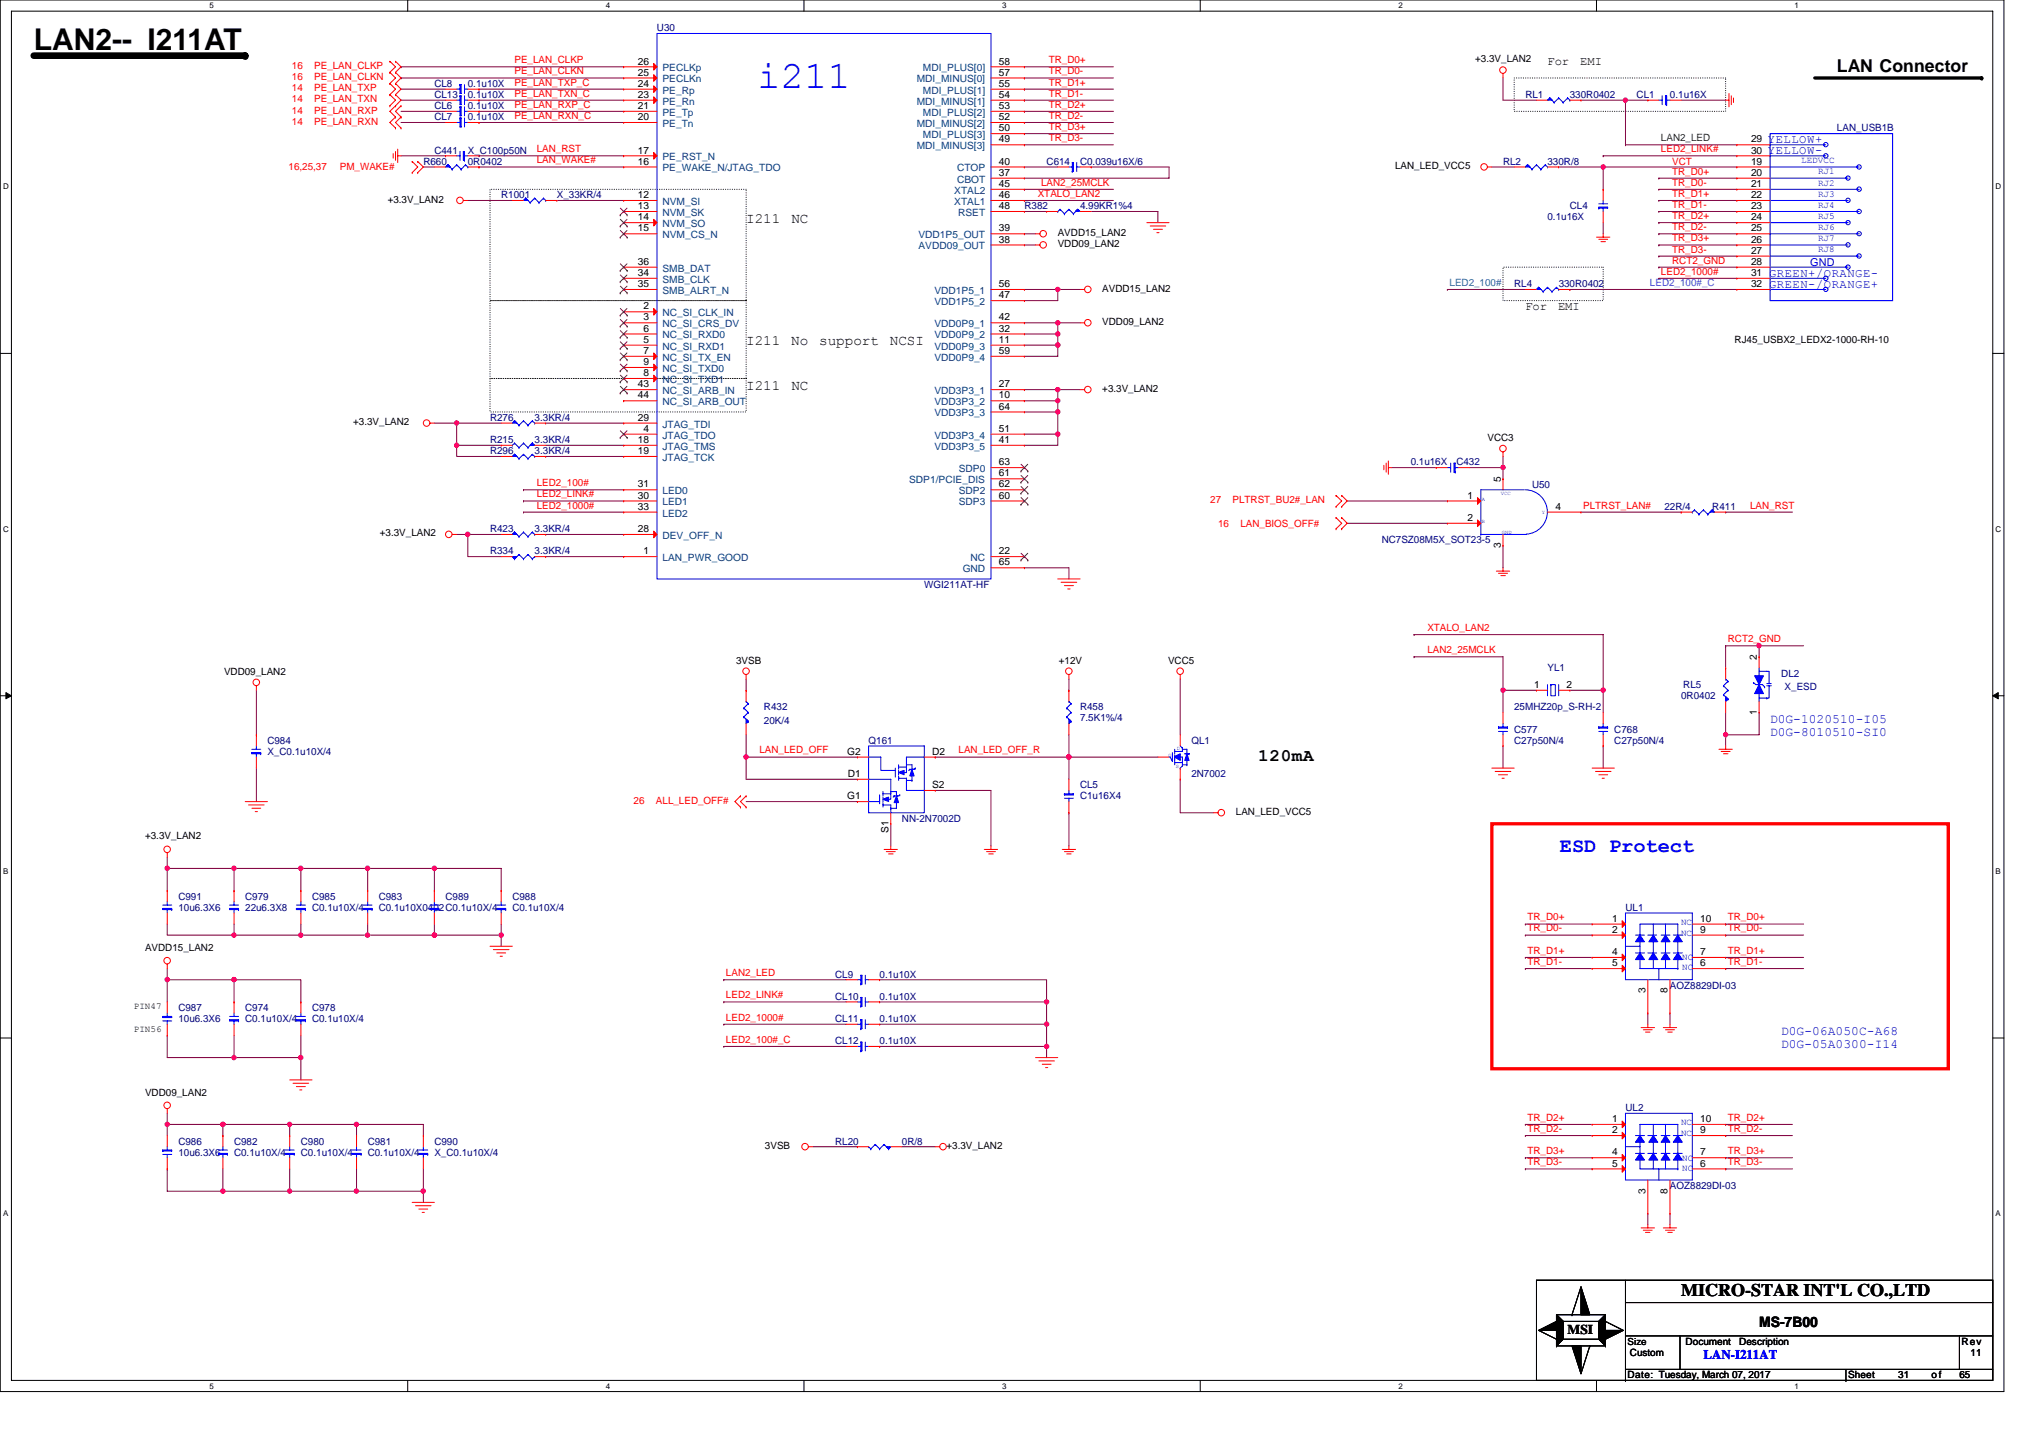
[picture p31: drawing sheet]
<svg xmlns="http://www.w3.org/2000/svg" width="297mm" height="210mm" viewBox="0 0 297 210" stroke-linecap="round" stroke-linejoin="round" font-family="sans-serif">
<defs><g id="words">
<text font-size="5.7" fill="#00f" x="110.6" y="12.8">i211</text>
<text font-size="4.4" x="4.9" y="7.3">LAN2-- I211AT</text>
<text font-size="3" fill="#00f" x="227.8" y="124.4">ESD Protect</text>
<g font-size="2.6">
<text x="268.3" y="10.5">LAN Connector</text>
<text x="183.7" y="111.1">120mA</text>
<text x="245.5" y="189.3">MICRO-STAR INT'L CO.,LTD</text>
</g>
<g font-size="2.1">
<text x="109" y="32.6">I211</text>
<text x="115.6" y="32.6">NC</text>
<text x="109" y="50.4">I211</text>
<text x="115.5" y="50.4">No</text>
<text x="119.6" y="50.4">support</text>
<text x="130" y="50.4">NCSI</text>
<text x="109" y="56.9">I211</text>
<text x="115.6" y="56.9">NC</text>
<text x="256.9" y="193.8">MS-7B00</text>
</g>
<text font-size="2" x="228.9" y="194.8">MSI</text>
<g font-size="1.9" fill="#00f">
<text x="258.5" y="105.6">D0G-1020510-I05</text>
<text x="258.5" y="107.4">D0G-8010510-SI0</text>
<text x="260.1" y="151.1">D0G-06A050C-A68</text>
<text x="260.1" y="153">D0G-05A0300-I14</text>
<text x="248.8" y="198.5">LAN-I211AT</text>
</g>
<g font-size="1.8">
<text x="226" y="9.5">For</text>
<text x="230.8" y="9.5">EMI</text>
<text x="222.8" y="45.3">For</text>
<text x="227.5" y="45.3">EMI</text>
</g>
<g font-size="1.8" fill="#00f">
<text x="258.2" y="20.9">YELLOW+</text>
<text x="258.2" y="22.5">YELLOW-</text>
<text x="258.4" y="40.4">GREEN+/ORANGE-</text>
<text x="258.4" y="42">GREEN-/ORANGE+</text>
</g>
<text font-size="1.6" fill="#00f" x="264.4" y="38.8">GND</text>
<g font-size="1.5" fill="#000080">
<text x="95.9" y="4.6">U30</text>
<text x="63.4" y="15.9">CL6</text>
<text x="63.4" y="17.6">CL7</text>
<text x="63.4" y="12.7">CL8</text>
<text x="63.4" y="14.3">CL13</text>
<text x="68.3" y="15.9">0.1u10X</text>
<text x="68.3" y="17.6">0.1u10X</text>
<text x="68.3" y="12.7">0.1u10X</text>
<text x="68.3" y="14.3">0.1u10X</text>
<text x="222.8" y="14.3">RL1</text>
<text x="229.3" y="14.3">330R0402</text>
<text x="239" y="14.3">CL1</text>
<text x="243.9" y="14.3">0.1u16X</text>
<text x="63.4" y="22.5">C441</text>
<text x="68.3" y="22.5">X_C100p50N</text>
<text x="268.3" y="19.2">LAN_USB1B</text>
<text x="61.8" y="24.1">R660</text>
<text x="68.3" y="24.1">0R0402</text>
<text x="73.2" y="29">R1001</text>
<text x="81.3" y="29">X_33KR/4</text>
<text x="152.8" y="24.1">C614</text>
<text x="157.7" y="24.1">C0.039u16X/6</text>
<text x="219.5" y="24.1">RL2</text>
<text x="226" y="24.1">330R/8</text>
<text x="149.6" y="30.6">R382</text>
<text x="157.7" y="30.6">4.99KR1%4</text>
<text x="226" y="32.2">0.1u16X</text>
<text x="229.3" y="30.6">CL4</text>
<text x="221.1" y="42">RL4</text>
<text x="227.6" y="42">330R0402</text>
<text x="71.6" y="64.7">R215</text>
<text x="71.6" y="61.5">R276</text>
<text x="78.1" y="64.7">3.3KR/4</text>
<text x="78.1" y="61.5">3.3KR/4</text>
<text x="71.6" y="66.3">R296</text>
<text x="78.1" y="66.3">3.3KR/4</text>
<text x="206" y="68">0.1u16X</text>
<text x="212.7" y="68">C432</text>
<text x="223.7" y="71.2">U50</text>
<text x="71.6" y="77.7">R423</text>
<text x="78.1" y="77.7">3.3KR/4</text>
<text x="243.1" y="74.5">22R/4</text>
<text x="250.1" y="74.5">R411</text>
<text x="71.6" y="81">R334</text>
<text x="78.1" y="81">3.3KR/4</text>
<text x="201.8" y="79.4">NC7SZ08M5X_SOT23-5</text>
<text x="135" y="85.9">WGI211AT-HF</text>
<text x="226" y="98">YL1</text>
<text x="245.8" y="100.5">RL5</text>
<text x="260.1" y="98.8">DL2</text>
<text x="260.6" y="100.8">X_ESD</text>
<text x="111.6" y="103.7">R432</text>
<text x="111.6" y="105.7">20K/4</text>
<text x="157.7" y="103.7">R458</text>
<text x="157.7" y="105.3">7.5K1%/4</text>
<text x="221.1" y="107">C577</text>
<text x="221.1" y="103.7">25MHZ20p_S-RH-2</text>
<text x="235.8" y="107">C768</text>
<text x="245.5" y="102.1">0R0402</text>
<text x="39" y="108.6">C984</text>
<text x="39" y="110.2">X_C0.1u10X/4</text>
<text x="126.8" y="108.6">Q161</text>
<text x="174" y="108.6">QL1</text>
<text x="174" y="113.5">2N7002</text>
<text x="221.1" y="108.6">C27p50N/4</text>
<text x="235.8" y="108.6">C27p50N/4</text>
<text x="131.7" y="120">NN-2N7002D</text>
<text x="157.7" y="115.1">CL5</text>
<text x="157.7" y="116.7">C1u16X4</text>
<text x="26.1" y="131.4">C991</text>
<text x="35.8" y="131.4">C979</text>
<text x="45.6" y="131.4">C985</text>
<text x="55.3" y="131.4">C983</text>
<text x="65.1" y="131.4">C989</text>
<text x="74.8" y="131.4">C988</text>
<text x="26.1" y="133">10u6.3X6</text>
<text x="35.8" y="133">22u6.3X8</text>
<text x="45.6" y="133">C0.1u10X/4</text>
<text x="55.3" y="133">C0.1u10X0402C0.1u10X/4</text>
<text x="74.8" y="133">C0.1u10X/4</text>
<text x="237.4" y="133">UL1</text>
<text x="122" y="142.7">CL9</text>
<text x="128.5" y="142.7">0.1u10X</text>
<text x="26.1" y="147.6">C987</text>
<text x="26.1" y="149.2">10u6.3X6</text>
<text x="35.8" y="147.6">C974</text>
<text x="35.8" y="149.2">C0.1u10X/4</text>
<text x="45.6" y="147.6">C978</text>
<text x="45.6" y="149.2">C0.1u10X/4</text>
<text x="122" y="146">CL10</text>
<text x="122" y="149.2">CL11</text>
<text x="128.5" y="146">0.1u10X</text>
<text x="128.5" y="149.2">0.1u10X</text>
<text x="243.9" y="144.4">AOZ8829DI-03</text>
<text x="122" y="152.5">CL12</text>
<text x="128.5" y="152.5">0.1u10X</text>
<text x="26.1" y="167.1">C986</text>
<text x="34.2" y="167.1">C982</text>
<text x="43.9" y="167.1">C980</text>
<text x="53.7" y="167.1">C981</text>
<text x="63.4" y="167.1">C990</text>
<text x="122" y="167.1">RL20</text>
<text x="131.7" y="167.1">0R/8</text>
<text x="237.4" y="162.2">UL2</text>
<text x="26.1" y="168.8">10u6.3X6</text>
<text x="34.2" y="168.8">C0.1u10X/4</text>
<text x="43.9" y="168.8">C0.1u10X/4</text>
<text x="53.7" y="168.8">C0.1u10X/4</text>
<text x="63.4" y="168.8">X_C0.1u10X/4</text>
<text x="243.9" y="173.6">AOZ8829DI-03</text>
</g>
<g font-size="1.5" fill="#f00">
<text x="42.6" y="10.1">16</text>
<text x="42.6" y="11.7">16</text>
<text x="45.9" y="10.1">PE_LAN_CLKP</text>
<text x="45.9" y="11.7">PE_LAN_CLKN</text>
<text x="75.1" y="10.9">PE_LAN_CLKN</text>
<text x="75.1" y="9.2">PE_LAN_CLKP</text>
<text x="153.2" y="9.2">TR_D0+</text>
<text x="153.2" y="10.9">TR_D0-</text>
<text x="42.6" y="16.6">14</text>
<text x="42.6" y="13.4">14</text>
<text x="42.6" y="15">14</text>
<text x="45.9" y="16.6">PE_LAN_RXP</text>
<text x="45.9" y="13.4">PE_LAN_TXP</text>
<text x="45.9" y="15">PE_LAN_TXN</text>
<text x="75.1" y="17.4">PE_LAN_RXN_C</text>
<text x="75.1" y="15.7">PE_LAN_RXP_C</text>
<text x="75.1" y="12.5">PE_LAN_TXP_C</text>
<text x="75.1" y="14.1">PE_LAN_TXN_C</text>
<text x="153.2" y="17.4">TR_D2-</text>
<text x="153.2" y="15.7">TR_D2+</text>
<text x="153.2" y="12.5">TR_D1+</text>
<text x="153.2" y="14.1">TR_D1-</text>
<text x="42.6" y="18.2">14</text>
<text x="45.9" y="18.2">PE_LAN_RXN</text>
<text x="78.4" y="22.2">LAN_RST</text>
<text x="78.4" y="23.9">LAN_WAKE#</text>
<text x="153.2" y="20.6">TR_D3-</text>
<text x="153.2" y="19">TR_D3+</text>
<text x="242.6" y="22.2">LED2_LINK#</text>
<text x="42.1" y="24.9">16,25,37</text>
<text x="49.6" y="24.9">PM_WAKE#</text>
<text x="151.5" y="28.7">XTALO_LAN2</text>
<text x="152" y="27.1">LAN2_25MCLK</text>
<text x="244.2" y="24.1">VCT</text>
<text x="244.2" y="27.1">TR_D0-</text>
<text x="244.2" y="28.7">TR_D1+</text>
<text x="244.2" y="25.5">TR_D0+</text>
<text x="244.2" y="32">TR_D2+</text>
<text x="244.2" y="30.4">TR_D1-</text>
<text x="244.2" y="33.6">TR_D2-</text>
<text x="244.2" y="35.2">TR_D3+</text>
<text x="242.6" y="40.1">LED2_1000#</text>
<text x="244.2" y="38.5">RCT2_GND</text>
<text x="244.2" y="36.9">TR_D3-</text>
<text x="78.4" y="71">LED2_100#</text>
<text x="78.4" y="74.3">LED2_1000#</text>
<text x="78.4" y="72.6">LED2_LINK#</text>
<text x="176.7" y="73.5">27</text>
<text x="177.9" y="76.9">16</text>
<text x="180" y="73.5">PLTRST_BU2#_LAN</text>
<text x="181.1" y="76.9">LAN_BIOS_OFF#</text>
<text x="231.2" y="74.3">PLTRST_LAN#</text>
<text x="255.6" y="74.3">LAN_RST</text>
<text x="208.4" y="92.1">XTALO_LAN2</text>
<text x="208.4" y="95.4">LAN2_25MCLK</text>
<text x="252.3" y="93.8">RCT2_GND</text>
<text x="110.9" y="110">LAN_LED_OFF</text>
<text x="140" y="110">LAN_LED_OFF_R</text>
<text x="92.5" y="117.4">26</text>
<text x="95.8" y="117.4">ALL_LED_OFF#</text>
<text x="223.1" y="136">TR_D0-</text>
<text x="223.1" y="134.4">TR_D0+</text>
<text x="252.3" y="136">TR_D0-</text>
<text x="252.3" y="134.4">TR_D0+</text>
<text x="106" y="142.5">LAN2_LED</text>
<text x="223.1" y="139.3">TR_D1+</text>
<text x="223.1" y="140.9">TR_D1-</text>
<text x="252.3" y="139.3">TR_D1+</text>
<text x="252.3" y="140.9">TR_D1-</text>
<text x="106" y="149">LED2_1000#</text>
<text x="106" y="145.8">LED2_LINK#</text>
<text x="106" y="152.3">LED2_100#_C</text>
<text x="223.1" y="165.3">TR_D2-</text>
<text x="223.1" y="163.7">TR_D2+</text>
<text x="252.3" y="165.3">TR_D2-</text>
<text x="252.3" y="163.7">TR_D2+</text>
<text x="223.1" y="168.5">TR_D3+</text>
<text x="223.1" y="170.2">TR_D3-</text>
<text x="252.3" y="168.5">TR_D3+</text>
<text x="252.3" y="170.2">TR_D3-</text>
</g>
<g font-size="1.5">
<text x="93.2" y="9.4">26</text>
<text x="93.2" y="11">25</text>
<text x="145.9" y="9.4">58</text>
<text x="145.9" y="11">57</text>
<text x="215.4" y="9.1">+3.3V_LAN2</text>
<text x="93.2" y="12.7">24</text>
<text x="93.2" y="14.3">23</text>
<text x="93.2" y="15.9">21</text>
<text x="93.2" y="17.5">20</text>
<text x="145.9" y="12.7">55</text>
<text x="145.9" y="15.9">53</text>
<text x="145.9" y="14.3">54</text>
<text x="145.9" y="17.5">52</text>
<text x="93.2" y="22.4">17</text>
<text x="145.9" y="19.2">50</text>
<text x="145.9" y="20.8">49</text>
<text x="255.7" y="20.8">29</text>
<text x="255.7" y="22.4">30</text>
<text x="56.6" y="29.6">+3.3V_LAN2</text>
<text x="93.2" y="24">16</text>
<text x="93.2" y="28.9">12</text>
<text x="145.9" y="27.3">45</text>
<text x="145.9" y="28.9">46</text>
<text x="145.9" y="24">40</text>
<text x="145.9" y="25.7">37</text>
<text x="203.7" y="24.7">LAN_LED_VCC5</text>
<text x="255.7" y="27.3">21</text>
<text x="255.7" y="24">19</text>
<text x="255.7" y="28.9">22</text>
<text x="255.7" y="25.7">20</text>
<text x="93.2" y="30.5">13</text>
<text x="93.2" y="32.2">14</text>
<text x="93.2" y="33.8">15</text>
<text x="145.9" y="30.5">48</text>
<text x="145.9" y="33.8">39</text>
<text x="145.9" y="35.4">38</text>
<text x="154.5" y="34.5">AVDD15_LAN2</text>
<text x="255.7" y="33.8">25</text>
<text x="255.7" y="30.5">23</text>
<text x="255.7" y="35.4">26</text>
<text x="255.7" y="32.2">24</text>
<text x="93.2" y="38.7">36</text>
<text x="93.2" y="40.3">34</text>
<text x="93.2" y="41.9">35</text>
<text x="145.9" y="41.9">56</text>
<text x="154.5" y="36.1">VDD09_LAN2</text>
<text x="255.7" y="40.3">31</text>
<text x="255.7" y="41.9">32</text>
<text x="255.7" y="37.1">27</text>
<text x="255.7" y="38.7">28</text>
<text x="94" y="45.2">2</text>
<text x="94" y="46.8">3</text>
<text x="145.9" y="46.8">42</text>
<text x="145.9" y="43.6">47</text>
<text x="161" y="47.5">VDD09_LAN2</text>
<text x="161" y="42.6">AVDD15_LAN2</text>
<text x="94" y="48.4">6</text>
<text x="94" y="50.1">5</text>
<text x="94" y="51.7">7</text>
<text x="94" y="53.3">9</text>
<text x="145.9" y="51.7">59</text>
<text x="145.9" y="50.1">11</text>
<text x="145.9" y="48.4">32</text>
<text x="253.3" y="50.1">RJ45_USBX2_LEDX2-1000-RH-10</text>
<text x="93.2" y="56.6">43</text>
<text x="93.2" y="58.2">44</text>
<text x="94" y="54.9">8</text>
<text x="145.9" y="59.8">64</text>
<text x="145.9" y="56.6">27</text>
<text x="145.9" y="58.2">10</text>
<text x="161" y="57.2">+3.3V_LAN2</text>
<text x="51.6" y="62.1">+3.3V_LAN2</text>
<text x="93.2" y="61.4">29</text>
<text x="93.2" y="64.7">18</text>
<text x="94" y="63.1">4</text>
<text x="145.9" y="64.7">41</text>
<text x="145.9" y="63.1">51</text>
<text x="217.2" y="64.4">VCC3</text>
<text x="93.2" y="71.2">31</text>
<text x="93.2" y="66.3">19</text>
<text x="145.9" y="71.2">62</text>
<text x="145.9" y="67.9">63</text>
<text x="145.9" y="69.6">61</text>
<text x="219.2" y="70.4" transform="rotate(-90 219.2 70.4)">5</text>
<text x="93.2" y="72.8">30</text>
<text x="93.2" y="74.4">33</text>
<text x="93.2" y="77.7">28</text>
<text x="145.9" y="72.8">60</text>
<text x="214.3" y="72.8">1</text>
<text x="214.3" y="76.1">2</text>
<text x="227.1" y="74.4">4</text>
<text x="55.5" y="78.2">+3.3V_LAN2</text>
<text x="94" y="80.9">1</text>
<text x="145.9" y="82.6">65</text>
<text x="145.9" y="80.9">22</text>
<text x="219.2" y="80" transform="rotate(-90 219.2 80)">3</text>
<text x="32.7" y="98.5">VDD09_LAN2</text>
<text x="107.5" y="96.9">3VSB</text>
<text x="154.6" y="96.9">+12V</text>
<text x="170.6" y="96.9">VCC5</text>
<text x="224" y="100.5">1</text>
<text x="228.8" y="100.5">2</text>
<text x="256.6" y="96.4" transform="rotate(-90 256.6 96.4)">2</text>
<text x="256.6" y="104.4" transform="rotate(-90 256.6 104.4)">1</text>
<text x="123.7" y="110.2">G2</text>
<text x="123.8" y="113.5">D1</text>
<text x="136.1" y="110.2">D2</text>
<text x="123.7" y="116.7">G1</text>
<text x="136.1" y="115.1">S2</text>
<text x="180.5" y="119">LAN_LED_VCC5</text>
<text x="21.2" y="122.6">+3.3V_LAN2</text>
<text x="129.7" y="121.6" transform="rotate(-90 129.7 121.6)">S1</text>
<text x="235.4" y="134.6">1</text>
<text x="235.4" y="136.2">2</text>
<text x="248.3" y="136.2">9</text>
<text x="248.3" y="134.6">10</text>
<text x="21.2" y="138.8">AVDD15_LAN2</text>
<text x="235.4" y="139.5">4</text>
<text x="235.4" y="141.1">5</text>
<text x="248.3" y="141.1">6</text>
<text x="248.3" y="139.5">7</text>
<text x="240.3" y="145" transform="rotate(-90 240.3 145)">3</text>
<text x="243.5" y="145" transform="rotate(-90 243.5 145)">8</text>
<text x="21.2" y="160">VDD09_LAN2</text>
<text x="111.7" y="167.8">3VSB</text>
<text x="138.2" y="167.8">+3.3V_LAN2</text>
<text x="235.4" y="163.9">1</text>
<text x="235.4" y="165.5">2</text>
<text x="248.3" y="165.5">9</text>
<text x="248.3" y="163.9">10</text>
<text x="235.4" y="168.7">4</text>
<text x="235.4" y="170.3">5</text>
<text x="248.3" y="170.3">6</text>
<text x="248.3" y="168.7">7</text>
<text x="240.3" y="174.3" transform="rotate(-90 240.3 174.3)">3</text>
<text x="243.5" y="174.3" transform="rotate(-90 243.5 174.3)">8</text>
<text x="246.2" y="196.4">Document</text>
<text x="254" y="196.4">Description</text>
<text x="286.5" y="196.4">Rev</text>
<text x="237.7" y="201.3">Date: Tuesday, March 07, 2017</text>
<text x="238" y="198">Custom</text>
<text x="269.9" y="201.3">Sheet</text>
<text x="277.2" y="201.3">31</text>
<text x="282.1" y="201.3">of</text>
<text x="286.1" y="201.3">65</text>
<text x="287.8" y="198">11</text>
</g>
<g font-size="1.5" fill="#004080">
<text x="96.7" y="10.4">PECLKp</text>
<text x="134.8" y="10.4">MDI_PLUS[0]</text>
<text x="96.7" y="12">PECLKn</text>
<text x="96.7" y="13.7">PE_Rp</text>
<text x="96.7" y="15.3">PE_Rn</text>
<text x="96.7" y="16.9">PE_Tp</text>
<text x="133.9" y="12">MDI_MINUS[0]</text>
<text x="133.9" y="15.3">MDI_MINUS[1]</text>
<text x="134.8" y="13.7">MDI_PLUS[1]</text>
<text x="134.8" y="16.9">MDI_PLUS[2]</text>
<text x="96.7" y="18.5">PE_Tn</text>
<text x="96.7" y="23.4">PE_RST_N</text>
<text x="133.9" y="18.5">MDI_MINUS[2]</text>
<text x="133.9" y="21.8">MDI_MINUS[3]</text>
<text x="134.8" y="20.2">MDI_PLUS[3]</text>
<text x="96.7" y="25">PE_WAKE_N/JTAG_TDO</text>
<text x="96.7" y="29.9">NVM_SI</text>
<text x="139.4" y="28.3">XTAL2</text>
<text x="139.4" y="29.9">XTAL1</text>
<text x="139.8" y="25">CTOP</text>
<text x="139.8" y="26.7">CBOT</text>
<text x="96.7" y="31.5">NVM_SK</text>
<text x="96.7" y="33.2">NVM_SO</text>
<text x="96.7" y="34.8">NVM_CS_N</text>
<text x="134.1" y="34.8">VDD1P5_OUT</text>
<text x="139.9" y="31.5">RSET</text>
<text x="96.7" y="39.7">SMB_DAT</text>
<text x="96.7" y="41.3">SMB_CLK</text>
<text x="134.1" y="36.4">AVDD09_OUT</text>
<text x="96.7" y="42.9">SMB_ALRT_N</text>
<text x="96.7" y="46.2">NC_SI_CLK_IN</text>
<text x="96.7" y="47.8">NC_SI_CRS_DV</text>
<text x="136.5" y="47.8">VDD0P9_1</text>
<text x="136.5" y="44.6">VDD1P5_2</text>
<text x="136.5" y="42.9">VDD1P5_1</text>
<text x="96.7" y="49.4">NC_SI_RXD0</text>
<text x="96.7" y="51.1">NC_SI_RXD1</text>
<text x="96.7" y="52.7">NC_SI_TX_EN</text>
<text x="136.5" y="52.7">VDD0P9_4</text>
<text x="136.5" y="51.1">VDD0P9_3</text>
<text x="136.5" y="49.4">VDD0P9_2</text>
<text x="96.7" y="54.3">NC_SI_TXD0</text>
<text x="96.7" y="55.9">NC_SI_TXD1</text>
<text x="96.7" y="57.6">NC_SI_ARB_IN</text>
<text x="96.7" y="59.2">NC_SI_ARB_OUT</text>
<text x="136.5" y="57.6">VDD3P3_1</text>
<text x="136.5" y="59.2">VDD3P3_2</text>
<text x="96.7" y="62.4">JTAG_TDI</text>
<text x="96.7" y="64.1">JTAG_TDO</text>
<text x="96.7" y="65.7">JTAG_TMS</text>
<text x="136.5" y="60.8">VDD3P3_3</text>
<text x="136.5" y="65.7">VDD3P3_5</text>
<text x="136.5" y="64.1">VDD3P3_4</text>
<text x="96.7" y="67.3">JTAG_TCK</text>
<text x="132.8" y="70.6">SDP1/PCIE_DIS</text>
<text x="140" y="68.9">SDP0</text>
<text x="96.7" y="72.2">LED0</text>
<text x="96.7" y="73.8">LED1</text>
<text x="96.7" y="75.4">LED2</text>
<text x="140" y="73.8">SDP3</text>
<text x="140" y="72.2">SDP2</text>
<text x="96.7" y="78.7">DEV_OFF_N</text>
<text x="96.7" y="81.9">LAN_PWR_GOOD</text>
<text x="140.6" y="83.6">GND</text>
<text x="141.7" y="81.9">NC</text>
</g>
<text font-size="1.5" fill="#008000" x="242.6" y="20.6">LAN2_LED</text>
<text font-size="1.5" fill="#0080c0" x="211.7" y="41.7">LED2_100#</text>
<text font-size="1.5" fill="#0080ff" x="241" y="41.7">LED2_100#_C</text>
<g font-size="1.4" fill="#00f">
<text x="263.1" y="23.8">LEDVCC</text>
<text x="265.5" y="25.5">RJ1</text>
<text x="265.5" y="28.7">RJ3</text>
<text x="265.5" y="27.1">RJ2</text>
<text x="265.5" y="33.6">RJ6</text>
<text x="265.5" y="30.4">RJ4</text>
<text x="265.5" y="32">RJ5</text>
<text x="265.5" y="35.2">RJ7</text>
<text x="265.5" y="36.9">RJ8</text>
<text x="245.5" y="135">NC</text>
<text x="245.5" y="136.7">NC</text>
<text x="245.7" y="140.2">NC</text>
<text x="245.7" y="141.7">NC</text>
<text x="245.5" y="164.3">NC</text>
<text x="245.5" y="165.9">NC</text>
<text x="245.7" y="169.5">NC</text>
<text x="245.7" y="171">NC</text>
</g>
<g font-size="1.4">
<text x="19.6" y="147.4">PIN47</text>
<text x="19.6" y="150.6">PIN56</text>
<text x="237.7" y="196.3">Size</text>
</g>
<g font-size="1.2">
<text x="30.6" y="1.2">5</text>
<text x="88.5" y="1.2">4</text>
<text x="146.3" y="1.2">3</text>
<text x="204.2" y="1.2">2</text>
<text x="262.1" y="1.2">1</text>
<text x=".5" y="27.6">D</text>
<text x="291.4" y="27.6">D</text>
<text x=".5" y="77.6">C</text>
<text x="291.4" y="77.6">C</text>
<text x=".5" y="127.6">B</text>
<text x="291.4" y="127.6">B</text>
<text x=".5" y="177.6">A</text>
<text x="291.4" y="177.6">A</text>
<text x="30.6" y="202.8">5</text>
<text x="88.5" y="202.8">4</text>
<text x="146.3" y="202.8">3</text>
<text x="204.2" y="202.8">2</text>
<text x="262.1" y="202.8">1</text>
</g>
<g font-size=".8" fill="#00f">
<text x="216.4" y="73.1">A</text>
<text x="216.4" y="76.4">B</text>
<text x="219.2" y="72.3">VCC</text>
<text x="225.2" y="75.1">Y</text>
<text x="219.3" y="78">GND</text>
<text x="170.6" y="110.5">G</text>
<text x="171.7" y="112.2">S</text>
<text x="171.9" y="109.6">D</text>
</g>
</g></defs>
<path d="M0 0h292.6v203.2h-292.6zM1.7 1.6h289.3v200h-289.3z" fill="none" stroke="#000" stroke-width=".15"/>
<g fill="#fff">
<path d="M30.6 .2h.6v1.3h-.6z"/>
<path d="M30.6 201.8h.6v1.3h-.6z"/>
</g>
<path d="M59.5 0v1.6M59.5 201.6v1.6" fill="none" stroke="#000" stroke-width=".15"/>
<g fill="#fff">
<path d="M88.5 .2h.6v1.3h-.6z"/>
<path d="M88.5 201.8h.6v1.3h-.6z"/>
</g>
<path d="M117.4 0v1.6M117.4 201.6v1.6" fill="none" stroke="#000" stroke-width=".15"/>
<g fill="#fff">
<path d="M146.3 .2h.7v1.3h-.7z"/>
<path d="M146.3 201.8h.7v1.3h-.7z"/>
</g>
<path d="M175.3 0v1.6M175.3 201.6v1.6" fill="none" stroke="#000" stroke-width=".15"/>
<g fill="#fff">
<path d="M204.2 .2h.6v1.3h-.6z"/>
<path d="M204.2 201.8h.6v1.3h-.6z"/>
</g>
<path d="M233.1 0v1.6M233.1 201.6v1.6" fill="none" stroke="#000" stroke-width=".15"/>
<g fill="#fff">
<path d="M262.1 .2h.6v1.3h-.6z"/>
<path d="M262.1 201.8h.6v1.3h-.6z"/>
<path d="M.5 26.6h.8v1.3h-.8z"/>
<path d="M291.4 26.6h.9v1.3h-.9z"/>
<path d="M.5 76.6h.8v1.3h-.8z"/>
<path d="M291.4 76.6h.9v1.3h-.9z"/>
</g>
<path d="M0 51.6h1.7M291 51.6h1.6" fill="none" stroke="#000" stroke-width=".15"/>
<g fill="#fff">
<path d="M.5 126.6h.7v1.3h-.7z"/>
<path d="M291.4 126.6h.8v1.3h-.8z"/>
</g>
<path d="M0 101.6h1.7M291 101.6h1.6" fill="none" stroke="#000" stroke-width=".15"/>
<path d="M.9 101.1l.8 .5-.8 .4zM291 101.6l.8-.5v.9z" fill="#000" stroke="#000" stroke-width=".15"/>
<g fill="#fff">
<path d="M.5 176.6h.7v1.2h-.7z"/>
<path d="M291.4 176.6h.8v1.2h-.8z"/>
</g>
<g fill="none" stroke="#000" stroke-width=".15">
<path d="M0 151.6h1.7M291 151.6h1.6M224.4 186.9h66.6v14.7h-66.6zM224.7 194.3l2.6 1.3M227.3 192h7.2v4.5h-7.2zM227.3 195.6h.1M227.3 196.5h.1M227.3 192l1 1M228.3 195.6l-1 .9M228.3 193h.1M228.3 193h5.2v2.6h-5.2zM229.6 192h.1"/>
<path d="M230.9 187.9l-1.3 4.1M232.2 196.5h.1M232.2 196.5l-1.3 4.1M233.5 195.6l1 .9M234.5 192h.1M234.5 193h.1M234.5 192l-1 1M234.5 193l2.6 1.3M234.5 196.5h.1M237.4 190.2h53.6M237.4 195.1h53.6M237.4 186.9v14.7"/>
<path d="M237.4 200h53.6M245.3 195.1v4.9M269.6 200v1.6M286.1 195.1v4.9M237.4 201.6h.1M269.6 201.6h.1"/>
</g>
<path d="M221.1 11.4h30.9v4.9h-30.9zM71.6 27.6h37.4v16.3h-37.4zM219.5 39h14.6v4.9h-14.6zM71.6 55.3h37.4v4.9h-37.4zM71.6 43.9h37.4v11.4h-37.4z" fill="none" stroke="#000" stroke-width=".15" stroke-dasharray="0 .3"/>
<path d="M265 11.4h24.4M289.4 11.4h.1" fill="none" stroke="#000" stroke-width=".49"/>
<path d="M4.9 8.1h30.9M35.8 8.1h.1" fill="none" stroke="#000" stroke-width=".97"/>
<path d="M217.9 120.3h66.6v35.8h-66.6z" fill="none" stroke="#f00" stroke-width=".49"/>
<g fill="none" stroke="#800040" stroke-width=".15">
<path d="M58.6 11.4h.1M58.6 9.8h.1M58.6 9.8h32.5M58.6 11.4h32.5M58.6 17.9h6.5M58.6 16.3h6.5M58.6 13h6.5M58.6 14.6h6.5M70 17.9h.1M70 16.3h.1M70 14.6h.1M70 17.9h21.1"/>
<path d="M70 16.3h21.1M70 14.6h21.1M70 13h.1M70 13h21.1M149.6 17.9h.1M149.6 17.9h13M149.6 16.3h.1M149.6 19.5h.1M149.6 13h.1M149.6 9.8h.1M149.6 14.6h.1M149.6 11.4h.1"/>
<path d="M149.6 16.3h13M149.6 13h13M149.6 14.6h13M149.6 19.5h13M149.6 9.8h13M149.6 11.4h13M219.5 11.4v3.2h4.9M230.9 14.6h6.5M237.4 14.6h.1M237.4 14.6v6.5M237.4 14.6h3.2M245.5 14.6h6.5"/>
<path d="M58.6 22.8h6.5M61.8 24.4h1.6M68.3 29.3h6.5M70 24.4h.1M70 24.4h21.1M70 22.8h.1M70 22.8h21.1M81.3 29.3h9.8M149.6 35.8h1.6M149.6 24.4h4.9M149.6 30.9h3.2M149.6 34.1h1.6"/>
<path d="M149.6 27.6h.1M149.6 27.6h13M149.6 21.1h.1M149.6 29.3h.1M149.6 29.3h13M149.6 21.1h13M159.4 30.9h9.7v1.6M159.4 24.4h11.3v1.6h-21.1M217.9 24.4h3.2M227.6 24.4h6.5M234.1 32.5v1.6M234.1 24.4v3.2"/>
<path d="M234.1 22.8h.1M234.1 24.4h.1M234.1 22.8h19.5M234.1 24.4h19.5M237.4 21.1h.1M237.4 21.1h16.2M242.2 39h.1M242.2 27.6h.1M242.2 32.5h.1M242.2 29.3h.1M242.2 30.9h.1M242.2 34.1h.1"/>
<path d="M242.2 35.8h.1M242.2 26h.1M242.2 37.4h.1M242.2 39h11.4M242.2 27.6h11.4M242.2 32.5h11.4M242.2 29.3h11.4M242.2 30.9h11.4M242.2 34.1h11.4M242.2 35.8h11.4M242.2 26h11.4M242.2 37.4h11.4"/>
<path d="M149.6 50.4h4.9M149.6 48.8h4.9M149.6 58.5h4.9M149.6 56.9h.1M149.6 47.1h4.9M149.6 42.3h4.9v1.6h-4.9M149.6 56.9h4.9M154.5 56.9h3.2M154.5 47.1h.1M154.5 47.1h3.2M154.5 48.8h.1M154.5 56.9v1.6"/>
<path d="M154.5 42.3h.1M154.5 58.5h.1M154.5 47.1v1.7M154.5 48.8v3.2h-4.9M154.5 50.4h.1M154.5 42.3h3.2M154.5 58.5v1.7M211.4 42.3h.1M211.4 42.3h11.4M229.3 42.3h.1M229.3 42.3h24.3M242.2 40.6h.1"/>
<path d="M242.2 40.6h11.4M63.4 61.8h3.3M66.7 65h6.5M66.7 61.8h6.5M66.7 61.8h.1M66.7 61.8v3.2M66.7 78h1.6M66.7 65v1.7h6.5M68.3 78v3.3h4.9M68.3 78h.1M68.3 78h4.9M76.5 71.5h.1"/>
<path d="M76.5 71.5h14.6M76.5 74.8h.1M76.5 73.2h.1M76.5 74.8h14.6M76.5 73.2h14.6M79.7 65h11.4M79.7 66.7h11.4M79.7 78h11.4M79.7 61.8h11.4M149.6 63.4h4.9M149.6 60.2h4.9M154.5 63.4v1.6h-4.9"/>
<path d="M154.5 63.4h.1M154.5 60.2v3.2M196.7 73.2h14.7M196.7 76.4h14.7M203.2 68.3h6.5M214.6 68.3h4.9M219.5 79.7v3.2M219.5 68.3v1.6M219.5 68.3h.1M219.5 66.7v1.6M230.9 74.8h14.6M245.5 74.8h.1"/>
<path d="M252 74.8h.1M252 74.8h9.8M79.7 81.3h11.4M109 99.2v1.6M149.6 82.9h6.5v1.6M156.1 99.2v1.6M172.4 99.2v8.1M206.5 92.7h27.6v8.1M206.5 92.7h.1M206.5 95.9h13v4.9M206.5 95.9h.1M252 94.3h.1"/>
<path d="M252 94.3v3.2M252 94.3h4.9M256.9 94.3v1.6M256.9 94.3h.1M256.9 94.3h6.5M37.4 100.8v6.5M37.4 112.2v4.9M109 117.1h16.2M109 110.6h.1M109 107.3v3.3M109 110.6v3.2h16.2M109 110.6h16.2"/>
<path d="M136.6 115.4h8.1v8.1M136.6 110.6h.1M136.6 110.6h32.5M156.1 118.7v4.8M156.1 107.3v3.3M156.1 110.6v3.2M156.1 110.6h.1M172.4 113.8v4.9h4.8M219.5 100.8v3.2M219.5 108.9v3.3M219.5 100.8h.1M219.5 100.8h4.9"/>
<path d="M229.3 100.8h4.8M234.1 108.9v3.3M234.1 100.8h.1M234.1 100.8v3.2M252 107.3v1.6M252 104v3.3M252 107.3h.1M256.9 104v3.3h-4.9M24.4 134.9v1.6h9.8M24.4 126.8h.1M24.4 126.8v3.2M24.4 126.8h9.8v3.2"/>
<path d="M24.4 125.2v1.6M34.2 134.9v1.6M34.2 126.8h.1M34.2 136.5h.1M34.2 136.5h39M34.2 126.8h9.7M43.9 126.8h9.8M43.9 126.8h.1M43.9 134.9v1.6M43.9 126.8v3.2M43.9 136.5h.1M53.7 134.9v1.6"/>
<path d="M53.7 126.8h.1M53.7 126.8v3.2M53.7 136.5h.1M53.7 126.8h9.7M63.4 136.5h.1M63.4 126.8h9.8v3.2M63.4 126.8h.1M63.4 126.8v3.2M63.4 134.9v1.6M73.2 134.9v1.6M73.2 136.5v1.7M130.1 120.3v3.2"/>
<path d="M222.8 139.8h.1M222.8 134.9h.1M222.8 139.8h9.7M222.8 134.9h9.7M222.8 136.5h.1M222.8 136.5h9.7M252 136.5h.1M252 134.9h.1M252 139.8h.1M252 136.5h11.4M252 139.8h11.4M252 134.9h11.4"/>
<path d="M24.4 141.4v1.7M24.4 143.1h.1M24.4 143.1h9.8M24.4 143.1v3.2M24.4 151.2v3.2h9.8M34.2 143.1h.1M34.2 143.1v3.2M34.2 143.1h9.7v3.2M34.2 151.2v3.2M34.2 154.4h.1M34.2 154.4h9.7M43.9 154.4v3.3"/>
<path d="M43.9 151.2v3.2M105.7 152.8h.1M105.7 143.1h.1M105.7 143.1h17.9M105.7 152.8h17.9M105.7 149.6h.1M105.7 149.6h17.9M105.7 146.3h.1M105.7 146.3h17.9M128.5 143.1h24.3v3.2M128.5 149.6h24.3M128.5 146.3h24.3"/>
<path d="M128.5 152.8h.1M128.5 152.8h24.3M152.8 149.6h.1M152.8 152.8v1.6M152.8 146.3h.1M152.8 146.3v6.5M222.8 141.4h.1M222.8 141.4h9.7M240.6 147.9v1.7M243.9 147.9v1.7M252 141.4h.1M252 141.4h11.4"/>
<path d="M24.4 164.2h8.2v1.6M24.4 164.2h.1M24.4 170.7v3.2h8.2M24.4 164.2v1.6M24.4 162.6v1.6M32.6 164.2h.1M32.6 164.2h9.7M32.6 170.7v3.2M32.6 173.9h.1M32.6 173.9h29.2M42.3 164.2h9.8M42.3 164.2v1.6"/>
<path d="M42.3 170.7v3.2M42.3 173.9h.1M52.1 173.9h.1M52.1 164.2h.1M52.1 164.2h9.7v1.6M52.1 164.2v1.6M52.1 170.7v3.2M61.8 170.7v3.2M61.8 173.9h.1M61.8 173.9v1.7M118.7 167.4h6.5M131.7 167.4h4.9"/>
<path d="M222.8 165.8h.1M222.8 165.8h9.7M222.8 164.2h.1M222.8 169.1h.1M222.8 170.7h.1M222.8 164.2h9.7M222.8 169.1h9.7M222.8 170.7h9.7M240.6 177.2v1.6M243.9 177.2v1.6M252 165.8h.1M252 164.2h.1"/>
<path d="M252 169.1h.1M252 170.7h.1M252 164.2h9.8M252 165.8h9.8M252 169.1h9.8M252 170.7h9.8"/>
</g>
<g fill="#f0f" stroke="#f0f" stroke-width=".15">
<circle cx="237.4" cy="14.6" r=".32"/>
<circle cx="234.1" cy="24.4" r=".32"/>
<circle cx="219.5" cy="68.3" r=".32"/>
<circle cx="66.7" cy="65" r=".32"/>
<circle cx="66.7" cy="61.8" r=".32"/>
<circle cx="154.5" cy="50.4" r=".31"/>
<circle cx="154.5" cy="48.8" r=".32"/>
<circle cx="68.3" cy="78" r=".32"/>
<circle cx="154.5" cy="42.3" r=".31"/>
<circle cx="154.5" cy="56.9" r=".32"/>
<circle cx="154.5" cy="63.4" r=".32"/>
<circle cx="154.5" cy="60.1" r=".32"/>
<circle cx="154.5" cy="58.5" r=".31"/>
<circle cx="154.5" cy="47.1" r=".32"/>
<circle cx="73.2" cy="136.5" r=".32"/>
<circle cx="63.4" cy="136.5" r=".32"/>
<circle cx="52" cy="173.9" r=".32"/>
<circle cx="34.2" cy="143" r=".32"/>
<circle cx="24.4" cy="143" r=".32"/>
<circle cx="43.9" cy="154.4" r=".32"/>
<circle cx="34.2" cy="154.4" r=".32"/>
<circle cx="52" cy="164.2" r=".31"/>
<circle cx="42.3" cy="173.9" r=".32"/>
<circle cx="42.3" cy="164.2" r=".31"/>
<circle cx="32.6" cy="164.2" r=".31"/>
<circle cx="152.8" cy="146.3" r=".32"/>
<circle cx="152.8" cy="152.8" r=".32"/>
<circle cx="24.4" cy="164.2" r=".31"/>
<circle cx="32.5" cy="173.9" r=".32"/>
<circle cx="61.8" cy="173.9" r=".32"/>
<circle cx="152.8" cy="149.5" r=".32"/>
<circle cx="63.4" cy="126.8" r=".32"/>
<circle cx="43.9" cy="136.5" r=".32"/>
<circle cx="43.9" cy="126.8" r=".32"/>
<circle cx="34.2" cy="126.8" r=".32"/>
<circle cx="34.2" cy="136.5" r=".32"/>
<circle cx="24.4" cy="126.8" r=".32"/>
<circle cx="53.7" cy="126.8" r=".32"/>
<circle cx="53.7" cy="136.5" r=".32"/>
<circle cx="256.9" cy="94.3" r=".32"/>
<circle cx="252" cy="107.3" r=".31"/>
<circle cx="234.1" cy="100.8" r=".32"/>
<circle cx="219.5" cy="100.8" r=".32"/>
<circle cx="108.9" cy="110.5" r=".32"/>
<circle cx="156.1" cy="110.5" r=".32"/>
</g>
<g fill="none" stroke="#f00" stroke-width=".15">
<path d="M56.9 12.2h.1M56.9 13.8h.1M56.9 15.5h.1M56.9 9h.1M56.9 10.6h.1M56.9 12.2l.9 .8-.9 .8M56.9 13.8l.9 .8-.9 .9M56.9 9l.9 .8-.9 .8M56.9 10.6l.9 .8-.9 .8M57.8 13.8h.1M57.8 12.2h.1M57.8 10.6h.1"/>
<path d="M57.8 9h.1M57.8 12.2l.8 .8-.8 .8M57.8 13.8l.8 .8-.8 .9M57.8 9l.8 .8-.8 .8M57.8 10.6l.8 .8-.8 .8M57.8 18.7h.1M57.8 17.1h.1M57.8 15.5h.1M57.8 17.1l-.9 .8 .9 .8M57.8 15.5l-.9 .8 .9 .8M58.6 18.7h.1M58.6 17.1h.1"/>
<path d="M58.6 15.5h.1M58.6 17.1l-.8 .8 .8 .8M58.6 15.5l-.8 .8 .8 .8M65.1 16.3h1.6M65.1 17.9h1.6M65.1 13h1.6M65.1 14.6h1.6M68.3 16.3h1.7M68.3 14.6h1.7M68.3 17.9h1.7M68.3 13h1.7M70 16.3h.1"/>
<path d="M70 17.9h.1M70 13h.1M70 14.6h.1M91.1 9.8h.1M91.1 11.4h.1M91.1 13h.1M91.1 14.6h.1M91.1 16.3h.1M91.1 17.9h.1M91.1 16.3h4.8M91.1 14.6h4.8M91.1 17.9h4.8"/>
<path d="M91.1 13h4.8M91.1 9.8h4.8M91.1 11.4h4.8M144.7 16.3h4.9M144.7 14.6h4.9M144.7 17.9h4.9M144.7 13h4.9M144.7 9.8h4.9M144.7 11.4h4.9M144.7 19.5h4.9M149.6 9.8h.1M149.6 11.4h.1"/>
<path d="M149.6 13h.1M149.6 14.6h.1M149.6 16.3h.1M149.6 17.9h.1M149.6 19.5h.1M219.5 10.7v.7M224.4 14.6h1.6M229.3 14.6h1.6M230.9 14.6h.1M240.6 14.6h.1M240.6 14.6h1.6M243.9 14.6h1.6"/>
<path d="M252 14.6h.5M252.5 13.7v1.9M252.8 14v1.3M253.2 14.3v.7M57.4 22.4v.7M57.8 22.1v1.3M58.1 22.8h.5M58.1 21.8v1.9M60.2 25.2h.1M60.2 23.6h.1M60.2 23.6l.8 .8-.8 .8M61 23.6h.1"/>
<path d="M61 25.2h.1M61 23.6l.8 .8-.8 .8M63.4 24.4h1.7M65.1 22.8h.1M65.1 22.8h1.6M67.7 29.3h.6M68.3 24.4h1.7M68.3 22.8h1.7M70 24.4h.1M74.8 29.3h1.7M79.7 29.3h1.6M81.3 29.3h.1"/>
<path d="M91.1 24.4h.1M91.1 22.8h.1M91.1 29.3h.1M91.1 30.9h.1M91.1 32.5h.1M91.1 34.1h.1M91.1 39h.1M91.1 24.4h4.8M91.1 29.3h4.8M91.1 22.8h4.8M91.1 34.1h4.8M91.1 30.9h4.8"/>
<path d="M91.1 39h4.8M91.1 32.5h4.8M144.7 24.4h4.9M144.7 29.3h4.9M144.7 21.1h4.9M144.7 34.1h4.9M144.7 30.9h4.9M144.7 27.6h4.9M144.7 35.8h4.9M144.7 26h4.9M149.6 34.1h.1M149.6 35.8h.1"/>
<path d="M149.6 24.4h.1M149.6 21.1h.1M149.6 27.6h.1M149.6 29.3h.1M149.6 30.9h.1M149.6 26h.1M151.2 35.8h.7M151.2 34.1h.7M152.8 30.9h.1M152.8 30.9h1.7M154.5 24.4h1.6M157.7 30.9h1.7"/>
<path d="M157.7 24.4h1.7M159.4 24.4h.1M167.5 32.5h3.2M168 33h2.2M168.5 33.5h1.3M168.9 34h.4M217.2 24.4h.7M221.1 24.4h1.7M226 24.4h1.6M227.6 24.4h.1M233.1 34.6h2M233.5 34.9h1.3"/>
<path d="M233.8 35.3h.7M234.1 30.9v1.6M234.1 27.6h.1M234.1 27.6v1.7M234.1 34.1v.5M253.6 21.1h.1M253.6 22.8h.1M253.6 37.4h.1M253.6 34.1h.1M253.6 30.9h.1M253.6 27.6h.1M253.6 24.4h.1"/>
<path d="M253.6 39h.1M253.6 35.8h.1M253.6 32.5h.1M253.6 29.3h.1M253.6 26h.1M253.6 24.4h4.9M253.6 29.3h4.9M253.6 22.8h4.9M253.6 21.1h4.9M253.6 37.4h4.9M253.6 34.1h4.9M253.6 30.9h4.9"/>
<path d="M253.6 27.6h4.9M253.6 39h4.9M253.6 35.8h4.9M253.6 32.5h4.9M253.6 26h4.9M91.1 40.6h.1M91.1 42.3h.1M91.1 45.5h.1M91.1 47.1h.1M91.1 48.8h.1M91.1 50.4h.1M91.1 52h.1"/>
<path d="M91.1 53.7h.1M91.1 55.3h.1M91.1 56.9h.1M91.1 58.5h.1M91.1 42.3h4.8M91.1 40.6h4.8M91.1 45.5h4.8M91.1 47.1h4.8M91.1 48.8h4.8M91.1 50.4h4.8M91.1 52h4.8M91.1 53.7h4.8"/>
<path d="M91.1 55.3h4.8M91.1 56.9h4.8M91.1 58.5h4.8M144.7 42.3h4.9M144.7 47.1h4.9M144.7 48.8h4.9M144.7 50.4h4.9M144.7 52h4.9M144.7 56.9h4.9M144.7 58.5h4.9M144.7 43.9h4.9M149.6 47.1h.1"/>
<path d="M149.6 52h.1M149.6 50.4h.1M149.6 56.9h.1M149.6 43.9h.1M149.6 42.3h.1M149.6 58.5h.1M149.6 48.8h.1M157.7 47.1h.7M157.7 42.3h.7M157.7 56.9h.7M222.8 42.3h1.6M227.6 42.3h1.7"/>
<path d="M229.3 42.3h.1M253.6 40.6h.1M253.6 42.3h.1M253.6 42.3h4.9M253.6 40.6h4.9M62.8 61.8h.6M66 78h.7M73.2 65h.1M73.2 65h1.6M73.2 66.7h1.6M73.2 78h1.6M73.2 61.8h1.6"/>
<path d="M78.1 65h1.6M78.1 66.7h1.6M78.1 78h1.6M78.1 61.8h1.6M79.7 66.7h.1M79.7 78h.1M79.7 61.8h.1M91.1 61.8h.1M91.1 71.5h.1M91.1 73.2h.1M91.1 74.8h.1M91.1 78h.1"/>
<path d="M91.1 63.4h.1M91.1 65h.1M91.1 66.7h.1M91.1 66.7h4.8M91.1 78h4.8M91.1 65h4.8M91.1 73.2h4.8M91.1 74.8h4.8M91.1 61.8h4.8M91.1 71.5h4.8M91.1 63.4h4.8M144.7 65h4.9"/>
<path d="M144.7 73.2h4.9M144.7 68.3h4.9M144.7 71.5h4.9M144.7 69.9h4.9M144.7 60.2h4.9M144.7 63.4h4.9M149.6 69.9h.1M149.6 60.2h.1M149.6 65h.1M149.6 73.2h.1M149.6 63.4h.1M149.6 71.5h.1"/>
<path d="M149.6 68.3h.1M195.1 77.2h.1M195.1 75.6h.1M195.1 75.6l.8 .8-.8 .8M195.1 72.3h.1M195.1 74h.1M195.1 72.3l.8 .9-.8 .8M195.9 75.6h.1M195.9 77.2h.1M195.9 75.6l.8 .8-.8 .8M195.9 74h.1M195.9 72.3h.1"/>
<path d="M195.9 72.3l.8 .9-.8 .8M202.1 67.9v.7M202.4 67.6v1.3M202.8 68.3h.4M202.8 67.3v2M209.7 68.3h.1M209.7 68.3h1.7M211.4 73.2h.1M211.4 76.4h.1M211.4 73.2h4.9M211.4 76.4h4.9M213 68.3h1.6"/>
<path d="M219.5 69.9h.1M219.5 79.7h.1M219.5 69.9v1.6M219.5 78v1.7M219.5 66v.7M226 74.8h4.9M230.9 74.8h.1M245.5 74.8h.1M245.5 74.8h1.6M250.4 74.8h1.6M73.2 81.3h1.6M78.1 81.3h1.6"/>
<path d="M79.7 81.3h.1M91.1 81.3h.1M91.1 81.3h4.8M109 98.5v.7M144.7 81.3h4.9M144.7 82.9h4.9M149.6 81.3h.1M149.6 82.9h.1M154.5 84.5h3.2M155 85h2.2M155.4 85.5h1.4M155.9 86h.4"/>
<path d="M156.1 98.5v.7M172.4 98.5v.7M218.5 83.4h2M218.8 83.7h1.4M219.2 84.1h.6M219.5 82.9v.5M252 97.5h.1M252 97.5v1.7M256.9 95.9h.1M256.9 95.9v1.6M35.8 117.1h3.2M36.3 117.5h2.3"/>
<path d="M36.8 118h1.3M37.3 118.5h.3M37.4 100.1v.7M37.4 110.6v1.6M37.4 107.3h.1M37.4 107.3v1.6M108.1 116.2h.1M108.1 117.9h.1M108.1 116.2l-.8 .9 .8 .8M109 105.7v1.6M109 100.8h.1M109 100.8v1.6"/>
<path d="M109 116.2h.1M109 117.9h.1M109 116.2l-.9 .9 .9 .8M125.2 110.6h.1M125.2 113.8h.1M125.2 117.1h.1M125.2 110.6h1.6M125.2 113.8h1.6M125.2 117.1h1.6M130.1 118.7v1.6M135 110.6h1.6M135 115.4h1.6"/>
<path d="M136.6 115.4h.1M136.6 110.6h.1M156.1 113.8v1.6M156.1 118.7h.1M156.1 105.7v1.6M156.1 100.8h.1M156.1 100.8v1.6M156.1 117.1v1.6M169.1 110.6h1.6M172.4 107.3v1.6M172.4 113.8h.1M172.4 112.2v1.6"/>
<path d="M177.2 118.7h.7M217.9 112.2h3.2M218.4 112.6h2.2M218.8 113.1h1.4M219.3 113.6h.4M219.5 104v1.7M219.5 108.9h.1M219.5 107.3v1.6M224.4 100.8h.1M224.4 100.8h1.6M227.6 100.8h1.7M229.3 100.8h.1"/>
<path d="M232.5 112.2h3.3M233 112.6h2.3M233.5 113.1h1.3M234 113.6h.3M234.1 104v1.7M234.1 108.9h.1M234.1 107.3v1.6M251 109.4h2M251.4 109.7h1.3M251.7 110.1h.6M252 108.9v.5M252 102.4v1.6"/>
<path d="M256.9 104h.1M256.9 102.4v1.6M24.4 133.3v1.6M24.4 130h.1M24.4 130v1.7M24.4 124.5v.7M34.2 133.3v1.6M34.2 130h.1M34.2 130v1.7M43.9 133.3v1.6M43.9 130h.1M43.9 130v1.7"/>
<path d="M53.7 133.3v1.6M53.7 130h.1M53.7 130v1.7M63.4 133.3v1.6M63.4 130h.1M63.4 130v1.7M71.6 138.2h3.2M72 138.7h2.3M72.5 139.1h1.3M73 139.6h.4M73.2 133.3v1.6M73.2 130h.1"/>
<path d="M73.2 130v1.7M129.1 124h2M129.4 124.4h1.3M129.8 124.7h.6M130.1 123.5v.5M130.1 120.3h.1M143.7 124h2M144.1 124.4h1.3M144.4 124.7h.7M144.7 123.5v.5M155.1 124h2M155.4 124.4h1.4"/>
<path d="M155.8 124.7h.6M156.1 123.5v.5M232.5 134.9h.1M232.5 139.8h.1M232.5 136.5h.1M232.5 134.9h4.9M232.5 139.8h4.9M232.5 136.5h4.9M247.1 134.9h4.9M247.1 139.8h4.9M247.1 136.5h4.9M252 139.8h.1"/>
<path d="M252 136.5h.1M252 134.9h.1M24.4 140.8v.6M24.4 146.3v1.6M24.4 151.2h.1M24.4 149.6v1.6M34.2 149.6v1.6M34.2 146.3h.1M34.2 146.3v1.6M42.3 157.7h3.3M42.8 158.2h2.3M43.3 158.7h1.3"/>
<path d="M43.8 159.2h.3M43.9 149.6v1.6M43.9 146.3h.1M43.9 146.3v1.6M123.6 152.8h1.6M123.6 143.1h1.6M123.6 146.3h1.6M123.6 149.6h1.6M126.8 152.8h1.7M126.8 143.1h1.7M126.8 146.3h1.7M126.8 149.6h1.7"/>
<path d="M128.5 152.8h.1M128.5 143.1h.1M128.5 146.3h.1M128.5 149.6h.1M151.2 154.4h3.3M151.7 154.9h2.3M152.2 155.4h1.3M152.7 155.9h.3M232.5 141.4h.1M232.5 141.4h4.9M239.7 150.1h1.9M240 150.4h1.3"/>
<path d="M240.3 150.7h.7M240.6 149.6v.5M240.6 147.9h.1M240.6 143.1v4.8M242.9 150.1h2M243.2 150.4h1.3M243.6 150.7h.6M243.9 147.9h.1M243.9 143.1v4.8M243.9 149.6v.5M247.1 141.4h4.9M252 141.4h.1"/>
<path d="M24.4 161.9v.7M24.4 165.8v1.6M24.4 170.7h.1M24.4 169.1v1.6M32.6 169.1v1.6M32.6 165.8h.1M32.6 165.8v1.6M42.3 169.1v1.6M42.3 165.8h.1M42.3 165.8v1.6M52.1 169.1v1.6M52.1 165.8h.1"/>
<path d="M52.1 165.8v1.6M60.2 175.6h3.2M60.7 176.1h2.2M61.2 176.6h1.3M61.7 177h.3M61.8 169.1v1.6M61.8 165.8h.1M61.8 165.8v1.6M118.1 167.4h.6M125.2 167.4h.1M125.2 167.4h1.6M130.1 167.4h1.6"/>
<path d="M136.6 167.4h.6M232.5 164.2h.1M232.5 169.1h.1M232.5 165.8h.1M232.5 170.7h.1M232.5 170.7h4.9M232.5 164.2h4.9M232.5 169.1h4.9M232.5 165.8h4.9M239.7 179.3h1.9M240 179.6h1.3M240.3 180h.7"/>
<path d="M240.6 178.8v.5M240.6 177.2h.1M240.6 172.3v4.9M242.9 179.3h2M243.2 179.6h1.3M243.6 180h.6M243.9 177.2h.1M243.9 172.3v4.9M243.9 178.8v.5M247.1 170.7h4.9M247.1 164.2h4.9M247.1 169.1h4.9"/>
<path d="M247.1 165.8h4.9M252 170.7h.1M252 169.1h.1M252 165.8h.1M252 164.2h.1"/>
<circle cx="219.5" cy="10.2" r=".48"/>
<circle cx="67.2" cy="29.3" r=".48"/>
<circle cx="152.3" cy="34.1" r=".48"/>
<circle cx="152.3" cy="35.8" r=".48"/>
<circle cx="216.7" cy="24.4" r=".48"/>
<circle cx="158.9" cy="47.1" r=".48"/>
<circle cx="158.9" cy="56.9" r=".48"/>
<circle cx="158.9" cy="42.3" r=".48"/>
<circle cx="62.3" cy="61.8" r=".48"/>
<circle cx="65.5" cy="78" r=".48"/>
<circle cx="219.5" cy="65.5" r=".48"/>
<circle cx="37.4" cy="99.6" r=".48"/>
<circle cx="109" cy="98" r=".48"/>
<circle cx="156.1" cy="98" r=".48"/>
<circle cx="172.3" cy="98" r=".48"/>
<circle cx="178.4" cy="118.7" r=".48"/>
<circle cx="24.4" cy="124" r=".48"/>
<circle cx="24.4" cy="140.3" r=".48"/>
<circle cx="24.4" cy="161.4" r=".48"/>
<circle cx="117.6" cy="167.4" r=".48"/>
<circle cx="137.7" cy="167.4" r=".48"/>
</g>
<g fill="#000" stroke="#000" stroke-width=".15">
<path d="M224.7 194.3l2.6-1.3v1.3zM230.9 187.9l1.3 4.1h-1.3zM234.5 194.3h2.6l-2.6 1.3zM229.6 196.5h1.3v4.1z"/>
<path d="M227.3 192l1 1v2.6l-1 .9z" fill-rule="evenodd"/>
<path d="M227.3 192l1 1v2.6l-1 .9z" fill-rule="evenodd"/>
<path d="M227.3 192l1 1v2.6l-1 .9z" fill-rule="evenodd"/>
<path d="M234.5 192v4.5l-1-.9v-2.6z" fill-rule="evenodd"/>
<path d="M234.5 192v4.5l-1-.9v-2.6z" fill-rule="evenodd"/>
<path d="M234.5 192v4.5l-1-.9v-2.6z" fill-rule="evenodd"/>
</g>
<g fill="none" stroke="#00f" stroke-width=".15">
<path d="M66.7 16.3h.5M66.7 17.9h.5M66.7 13h.5M66.7 14.6h.5M67.2 15.6h.1v1.3h-.1zM67.2 15.6h.1M67.2 17.2h.1v1.3h-.1zM67.2 17.2h.1M67.2 12.4h.1v1.3h-.1zM67.2 12.4h.1M67.2 14h.1v1.3h-.1zM67.2 14h.1"/>
<path d="M67.8 15.6v1.3M67.8 16.3h.5M67.8 17.2v1.3M67.8 17.9h.5M67.8 12.4v1.3M67.8 13h.5M67.8 14v1.3M67.8 14.6h.5M95.9 4.9h48.8v79.6h-48.8zM226.3 14.3h.1M226.3 14.3l-.3 .3M226.3 14.3l.7 .7"/>
<path d="M227 15h.1M227.6 14.3h.1M227.6 14.3l-.6 .7M227.6 14.3l.7 .7M228.3 15h.1M228.9 14.3h.1M228.9 14.3l-.6 .7M228.9 14.3l.4 .3M229.3 14.6h.1M242.2 14.6h.5M242.7 14v1.3M243.2 14h.2v1.3h-.2z"/>
<path d="M243.4 14.6h.5M243.4 15.3h.1M258.5 19.5h17.9v24.4h-17.9zM65.4 24.1h.1M65.4 24.1l-.3 .3M65.4 24.1l.6 .6M66 24.7h.1M66.7 24.1h.1M66.7 24.1l-.7 .6M66.7 24.1l.6 .6M66.7 22.8h.5M67.2 22.1v1.3"/>
<path d="M67.3 24.7h.1M67.7 22.1h.1v1.3h-.1zM67.8 22.8h.5M67.8 23.4h.1M68 24.1h.1M68 24.1l-.7 .6M68 24.1l.3 .3M68.3 24.4h.1M76.8 28.9h.1M76.8 28.9l-.3 .4M76.8 28.9l.6 .7M77.4 29.6h.1"/>
<path d="M78.1 28.9h.1M78.1 28.9l-.7 .7M78.1 28.9l.6 .7M78.7 29.6h.1M79.4 28.9h.1M79.4 28.9l-.7 .7M79.4 28.9l.3 .4M79.7 29.3h.1M154.5 30.9h.1M154.8 30.6h.1M154.8 30.6l.6 .6M154.8 30.6l-.3 .3"/>
<path d="M155.4 31.2h.1M156.1 30.6h.1M156.1 30.6l.7 .6M156.1 30.6l-.7 .6M156.1 24.4h.5M156.6 23.7h.2v1.3h-.2zM156.6 25h.1M156.8 31.2h.1M157.2 23.7v1.3M157.2 24.4h.5M157.4 30.6h.1M157.4 30.6l.3 .3"/>
<path d="M157.4 30.6l-.6 .6M223.1 24.1h.1M223.1 24.1l-.3 .3M223.1 24.1l.6 .6M223.7 24.7h.1M224.4 24.1h.1M224.4 24.1l-.7 .6M224.4 24.1l.6 .6M225 24.7h.1M225.7 24.1h.1M225.7 24.1l-.7 .6M225.7 24.1l.3 .3"/>
<path d="M226 24.4h.1M233.5 30.2h1.3v.2h-1.3zM233.5 29.8h1.3M233.5 30.4h.1M234.1 30.4v.5M234.1 29.3v.5M258.5 21.1h.1M258.5 22.8h.1M258.5 37.4h13M258.5 39h11.4M258.5 35.8h11.4M258.5 34.1h.1"/>
<path d="M258.5 21.1h8.1M258.5 22.8h8.1M258.5 34.1h13M258.5 24.4h13M258.5 27.6h13M258.5 30.9h13M258.5 26h11.4M258.5 29.3h11.4M258.5 32.5h11.4M224.7 42h.1M224.7 42l-.3 .3M224.7 42l.7 .6"/>
<path d="M225.4 42.6h.1M226 42h.1M226 42l-.6 .6M226 42l.6 .6M226.6 42.6h.1M227.3 42h.1M227.3 42l-.7 .6M227.3 42l.3 .3M227.6 42.3h.1M258.5 40.6h.1M258.5 42.3h.1M258.5 40.6h8.1"/>
<path d="M258.5 42.3h8.1M74.8 65h.1M75.1 64.7h.1M75.1 64.7l.7 .7M75.1 64.7l-.3 .3M75.1 66.3h.1M75.1 77.7h.1M75.1 61.4h.1M75.1 66.3l-.3 .4M75.1 66.3l.7 .7M75.1 77.7l-.3 .3M75.1 77.7l.7 .7"/>
<path d="M75.1 61.4l-.3 .4M75.1 61.4l.7 .7M75.8 65.4h.1M75.8 67h.1M75.8 78.4h.1M75.8 62.1h.1M76.5 64.7h.1M76.5 64.7l.6 .7M76.5 64.7l-.7 .7M76.5 66.3h.1M76.5 77.7h.1M76.5 61.4h.1"/>
<path d="M76.5 66.3l-.7 .7M76.5 66.3l.6 .7M76.5 77.7l-.7 .7M76.5 77.7l.6 .7M76.5 61.4l-.7 .7M76.5 61.4l.6 .7M77.1 65.4h.1M77.1 67h.1M77.1 78.4h.1M77.1 62.1h.1M77.7 64.7h.1M77.7 64.7l.4 .3"/>
<path d="M77.7 64.7l-.6 .7M77.7 66.3h.1M77.7 77.7h.1M77.7 61.4h.1M77.7 66.3l-.6 .7M77.7 66.3l.4 .4M77.7 77.7l-.6 .7M77.7 77.7l.4 .3M77.7 61.4l-.6 .7M77.7 61.4l.4 .4M78.1 66.7h.1M78.1 78h.1"/>
<path d="M78.1 61.8h.1M211.4 68.3h.5M211.9 67.6v1.3M212.3 67.6h.2v1.3h-.2zM212.5 68.3h.5M212.5 68.9h.1M216.3 78h6.6M216.3 78h.1M222.6 71.5h-6.3v6.5M222.7 71.5a3.2 3.2 0 0 1 3.3 3.2 3.2 3.2 0 0 1-3.1 3.3M247.1 74.8h.1M247.5 74.5h.1"/>
<path d="M247.5 74.5l.6 .6M247.5 74.5l-.4 .3M248.1 75.1h.1M248.8 74.5h.1M248.8 74.5l.6 .6M248.8 74.5l-.7 .6M249.4 75.1h.1M250.1 74.5h.1M250.1 74.5l.3 .3M250.1 74.5l-.7 .6M74.8 81.3l.3 .3M75.1 81.6h.1"/>
<path d="M75.8 81h.1M75.8 81l-.7 .6M75.8 81l.7 .6M76.5 81.6h.1M77.1 81h.1M77.1 81l-.6 .6M77.1 81l.6 .6M77.7 81.6h.1M78.1 81.3h.1M78.1 81.3l-.4 .3M226 100v1.6M226.5 100h.6v1.6h-.6z"/>
<path d="M226.5 100h.1M227.6 100v1.6M252 99.2h.1M252 99.2l.3 .3M252.3 99.5h.1M252.3 99.5l-.6 .6M256.1 99.7l.3 .3h1l.3 .3M256.1 99.7h.1M256.9 97.5v1.2M256.9 98h1.5v1.8M258 99.8h.7M36.8 109.9h1.3v.2h-1.3z"/>
<path d="M36.8 109.4h1.3M37.4 110.1v.5M37.4 108.9v.5M38.1 110.1h.1M108.6 104.7h.1M108.6 103.4h.1M108.6 104.7l.7 .6M108.6 103.4l.7 .6M109 102.4h.1M109 102.4l.3 .3M109.3 105.3h.1M109.3 104h.1"/>
<path d="M109.3 102.7h.1M109.3 105.3l-.3 .4M109.3 104l-.7 .7M109.3 102.7l-.7 .7M126.8 108.9h8.2v9.8h-8.2zM126.8 110.6h1.8v1.9h2.1M126.8 117.1h1.7M126.8 113.8h3.3v2.1M128.5 116.1v1.3M128.9 116.4v.7M128.9 117.2v.7M128.9 115.6v.6"/>
<path d="M128.9 115.9h1.2M128.9 117.5h1.2v.5M130.1 118v.7M130.1 118h.1M130.1 115.6h.8v2.4h-.8M130.1 115.9v.8h-.3M130.6 116.2h.1M130.6 116.2l-.2 .2M130.7 112.2v1.3M131.2 112.5v.6M131.2 111.7v.6M131.2 113.3v.7"/>
<path d="M131.2 112h1.2M131.2 113.6h1.2M131.4 116.1l-.2 .1h-.6M131.4 116.1h.1M132.4 114h.8M132.4 111.7h.8v2.3M132.4 112v.8h-.4M132.4 113.6h.1M132.4 113.6v1.8h2.6M132.9 112.3h.1M132.9 112.3l-.2 .2M133.2 114h.1"/>
<path d="M133.7 112.2l-.2 .1h-.6M133.7 112.2h.1M135 110.6h-2.6v1.4M155.4 115.9h1.4v.2h-1.4zM155.4 116.6h1.4M155.4 115.9h.1M155.8 104.7h.1M155.8 103.4h.1M155.8 104.7l.6 .6M155.8 103.4l.6 .6M156.1 115.4v.5M156.1 116.6v.5"/>
<path d="M156.1 102.4h.1M156.1 102.4l.3 .3M156.4 105.3h.1M156.4 104h.1M156.4 102.7h.1M156.4 105.3l-.3 .4M156.4 104l-.6 .7M156.4 102.7l-.6 .7M171.2 109.9v1.3l-.3-.6h-.2M171.6 110.9h.1M171.6 110.2v.7M171.6 111.4h1.1"/>
<path d="M171.6 109.4v.7M171.6 111v.7M172.4 112.2h.1M172.4 110.6h.3v1.2l-.3 .4M172.4 108.9l.3 .3M172.7 109.2v.5h-1.1M172.7 109.2h.1M172.7 109.4h.6v2.3M172.7 111.7h.6M173 110.1h.6M173.3 111.7h.1M173.6 110.1h.1"/>
<path d="M218.8 106.2h1.4v.1h-1.4zM218.8 106.8h1.4M218.8 106.2h.1M219.5 105.7v.5M219.5 106.8v.5M233.5 106.2h1.3v.1h-1.3zM233.5 106.8h1.3M233.5 106.2h.1M234.1 105.7v.5M234.1 106.8v.5M251.7 101.5h.1M251.7 100.1h.1"/>
<path d="M251.7 101.5l.6 .6M251.7 100.1l.6 .7M252.3 102.1h.1M252.3 100.8h.1M252.3 102.1l-.3 .3M252.3 100.8l-.6 .7M256.9 101.3v1.1M256.9 101.9h1.1M257.7 100.3h.1M258 100.1h.7M258 101.9h.1M258.4 100.1v1.8h-.4"/>
<path d="M23.8 132.7h1.3v.1h-1.3zM23.8 132.2h1.3M24.4 132.8v.5M24.4 131.7v.5M25.1 132.8h.1M33.5 132.7h1.3v.1h-1.3zM33.5 132.2h1.3M34.2 132.8v.5M34.2 131.7v.5M34.8 132.8h.1M43.3 132.7h1.3v.1h-1.3zM43.3 132.2h1.3"/>
<path d="M43.9 132.8v.5M43.9 131.7v.5M44.6 132.8h.1M53 132.7h1.3v.1h-1.3zM53 132.2h1.3M53.7 132.8v.5M53.7 131.7v.5M54.3 132.8h.1M62.8 132.7h1.3v.1h-1.3zM62.8 132.2h1.3M63.4 132.8v.5M63.4 131.7v.5"/>
<path d="M64.1 132.8h.1M72.5 132.7h1.3v.1h-1.3zM72.5 132.2h1.3M73.2 132.8v.5M73.2 131.7v.5M73.8 132.8h.1M237.4 138.2h2.1M237.4 133.3h9.7v9.8h-9.7zM238.8 136.5h1.4M238.8 139.1h1.4M239.5 134.9h5.5v6.5h-5.5zM240.6 136.5h1.3"/>
<path d="M240.6 139.1h1.3M241.4 134.9v6.5M242.6 136.5h1.3M242.6 139.1h1.3M243.2 134.9v6.5M244.4 136.5h1.3M244.4 139.1h1.3M23.8 148.4h1.3v.2h-1.3zM23.8 149.1h1.3M23.8 148.4h.1M24.4 147.9v.5M24.4 149.1v.5"/>
<path d="M33.5 148.9h1.3v.2h-1.3zM33.5 148.4h1.3M34.2 149.1v.5M34.2 147.9v.5M34.8 149.1h.1M43.3 148.9h1.3v.2h-1.3zM43.3 148.4h1.3M43.9 149.1v.5M43.9 147.9v.5M44.6 149.1h.1M125.2 152.8h.5M125.2 143.1h.5"/>
<path d="M125.2 146.3h.5M125.2 149.6h.5M125.7 152.2h.2v1.3h-.2zM125.7 153.5h.1M125.7 142.4h.2v1.3h-.2zM125.7 143.7h.1M125.7 145.6h.2v1.4h-.2zM125.7 147h.1M125.7 148.9h.2v1.3h-.2zM125.7 150.2h.1M126.4 152.2v1.3M126.4 152.8h.4"/>
<path d="M126.4 142.4v1.3M126.4 143.1h.4M126.4 145.6v1.4M126.4 146.3h.4M126.4 148.9v1.3M126.4 149.6h.4M242.2 141.4v1.7M245 141.4h.1M23.8 167.9h1.3v.2h-1.3zM23.8 168.6h1.3M23.8 167.9h.1M24.4 167.4v.5"/>
<path d="M24.4 168.6v.5M31.9 168.4h1.3v.2h-1.3zM31.9 167.9h1.3M32.6 168.6v.5M32.6 167.4v.5M33.2 168.6h.1M41.7 168.4h1.3v.2h-1.3zM41.7 167.9h1.3M42.3 168.6v.5M42.3 167.4v.5M43 168.6h.1M51.4 168.4h1.3v.2h-1.3z"/>
<path d="M51.4 167.9h1.3M52.1 168.6v.5M52.1 167.4v.5M52.7 168.6h.1M61.2 168.4h1.3v.2h-1.3zM61.2 167.9h1.3M61.8 168.6v.5M61.8 167.4v.5M62.5 168.6h.1M126.8 167.4h.1M126.8 167.4l.4 .4M127.2 167.8h.1"/>
<path d="M127.8 167.1h.1M127.8 167.1l.7 .7M127.8 167.1l-.6 .7M128.5 167.8h.1M129.1 167.1h.1M129.1 167.1l.7 .7M129.1 167.1l-.6 .7M129.8 167.8h.1M130.1 167.4l-.3 .4M237.4 167.4h2.1M237.4 162.6h9.7v9.7h-9.7zM238.8 165.8h1.4"/>
<path d="M238.8 168.4h1.4M239.5 164.2h5.5v6.5h-5.5zM240.6 165.8h1.3M240.6 168.4h1.3M241.4 164.2v6.5M242.2 170.7v1.6M242.6 165.8h1.3M242.6 168.4h1.3M243.2 164.2v6.5M244.4 165.8h1.3M244.4 168.4h1.3M245 170.7h.1"/>
<circle cx="266.6" cy="22.8" r=".32"/>
<circle cx="266.6" cy="21.1" r=".32"/>
<circle cx="269.9" cy="39" r=".32"/>
<circle cx="269.9" cy="32.5" r=".32"/>
<circle cx="269.9" cy="29.2" r=".32"/>
<circle cx="269.9" cy="35.7" r=".32"/>
<circle cx="269.9" cy="26" r=".31"/>
<circle cx="271.5" cy="37.4" r=".32"/>
<circle cx="271.5" cy="27.6" r=".32"/>
<circle cx="271.5" cy="24.4" r=".32"/>
<circle cx="271.5" cy="30.9" r=".32"/>
<circle cx="271.5" cy="34.1" r=".31"/>
<circle cx="266.6" cy="40.6" r=".32"/>
<circle cx="266.6" cy="42.3" r=".31"/>
</g>
<g fill="#00f" stroke="#00f" stroke-width=".15">
<path d="M243.2 165.8l.7 1h-1.3z"/>
<path d="M243.2 168.4l.7 1h-1.3z"/>
<path d="M245 165.8l.7 1h-1.3z"/>
<path d="M245 168.4l.7 1h-1.3z"/>
<path d="M239.5 165.8l.7 1h-1.4z"/>
<path d="M239.5 168.4l.7 1h-1.4z"/>
<path d="M241.4 165.8l.7 1h-1.3z"/>
<path d="M241.4 168.4l.7 1h-1.3z"/>
<path d="M243.2 136.5l.7 1h-1.3z"/>
<path d="M243.2 139.1l.7 1h-1.3z"/>
<path d="M245 136.5l.7 1h-1.3z"/>
<path d="M245 139.1l.7 1h-1.3z"/>
<path d="M239.5 136.5l.7 1h-1.4z"/>
<path d="M239.5 139.1l.7 1h-1.4z"/>
<path d="M241.4 136.5l.7 1h-1.3z"/>
<path d="M241.4 139.1l.7 1h-1.3z"/>
<path d="M256.9 100l.6 1.3h-1.3z"/>
<path d="M256.2 98.7h1.3l-.6 1.3z"/>
<path d="M65.1 24.4l.3-.3 .3 .3-.3-.3 .3 .3z" fill-rule="evenodd"/>
<path d="M252 101.8l.3 .3-.3 .3v-.6l.3 .3z" fill-rule="evenodd"/>
<path d="M74.8 81.3h.7l-.4 .3 .4-.3-.4 .3z" fill-rule="evenodd"/>
<path d="M128.9 116.7l.9-.3v.7z" fill-rule="evenodd"/>
<path d="M131.2 112.8l.8-.3v.6z" fill-rule="evenodd"/>
<path d="M133.2 112.3l.3 1h-.6l.3-1h.1z" fill-rule="evenodd"/>
<path d="M130.9 116.2l.3 1h-.6l.3-1h.2z" fill-rule="evenodd"/>
<path d="M74.8 66.7l.3-.4 .4 .4-.4-.4 .4 .4z" fill-rule="evenodd"/>
<path d="M76.8 28.9l.3 .4h-.6l.3-.4 .3 .4z" fill-rule="evenodd"/>
<path d="M75.1 77.7l.4 .3h-.7l.3-.3 .4 .3z" fill-rule="evenodd"/>
<path d="M109 105l.3 .3-.3 .4v-.7l.3 .3z" fill-rule="evenodd"/>
<path d="M222.8 24.4l.3-.3 .3 .3-.3-.3 .3 .3z" fill-rule="evenodd"/>
<path d="M129.4 167.4h.7l-.3 .4z" fill-rule="evenodd"/>
<path d="M224.7 42l.3 .3h-.6l.3-.3 .3 .3z" fill-rule="evenodd"/>
<path d="M77.4 65l.3-.3 .4 .3h-.7l.3-.3z" fill-rule="evenodd"/>
<path d="M249.7 74.8l.4-.3 .3 .3h-.7l.4-.3z" fill-rule="evenodd"/>
<path d="M156.1 105l.3 .3-.3 .4v-.7l.3 .3z" fill-rule="evenodd"/>
<path d="M157.1 30.9l.3-.3 .3 .3h-.6l.3-.3z" fill-rule="evenodd"/>
<path d="M226 14.6l.3-.3 .3 .3-.3-.3 .3 .3z" fill-rule="evenodd"/>
<path d="M75.1 61.4l.4 .4h-.7l.3-.4 .4 .4z" fill-rule="evenodd"/>
<path d="M171.7 110.4l.7-.3v.9l-.8-.4z" fill-rule="evenodd"/>
<path d="M173.3 110.1l.3 .9h-.6l.3-.9h.3z" fill-rule="evenodd"/>
</g>
<g fill="#f00" stroke="#f00" stroke-width=".15">
<path d="M236.9 163.7l.5 .5-.5 .5z"/>
<path d="M236.9 168.6l.5 .5-.5 .4z"/>
<path d="M236.9 165.3l.5 .5-.5 .5z"/>
<path d="M236.9 170.2l.5 .5-.5 .5z"/>
<path d="M215.8 72.7l.5 .5-.5 .4z"/>
<path d="M215.8 75.9l.5 .5-.5 .5z"/>
<path d="M236.9 134.5l.5 .4-.5 .5z"/>
<path d="M236.9 139.3l.5 .5-.5 .5z"/>
<path d="M236.9 136.1l.5 .4-.5 .5z"/>
<path d="M236.9 140.9l.5 .5-.5 .5z"/>
<path d="M95.5 9.3l.4 .5-.4 .4z"/>
<path d="M95.5 10.9l.4 .5-.4 .5z"/>
<path d="M95.5 12.5l.4 .5-.4 .5z"/>
<path d="M95.5 14.1l.4 .5-.4 .5z"/>
<path d="M95.5 22.3l.4 .5-.4 .4z"/>
<path d="M95.5 32l.4 .5-.4 .5z"/>
<path d="M95.5 45l.4 .5-.4 .5z"/>
<path d="M95.5 51.5l.4 .5-.4 .5z"/>
<path d="M95.5 53.2l.4 .5-.4 .4z"/>
<path d="M95.5 54.8l.4 .5-.4 .5z"/>
<path d="M95.5 77.6l.4 .4-.4 .5z"/>
</g>
<g fill="none" stroke="#804000" stroke-width=".15">
<path d="M90.6 31.4h.1M90.6 33h.1M90.6 34.6h.1M90.6 39.5h.1M90.6 30.4l1 1M90.6 32l1 1M90.6 33.7l1 .9M90.6 38.5l1 1M91.6 30.4l-1 1M91.6 32l-1 1M91.6 33.7l-1 .9M91.6 38.5l-1 1"/>
<path d="M91.6 31.4h.1M91.6 33h.1M91.6 34.6h.1M91.6 39.5h.1M90.6 41.1h.1M90.6 42.8h.1M90.6 46h.1M90.6 47.6h.1M90.6 49.3h.1M90.6 50.9h.1M90.6 52.5h.1M90.6 54.2h.1"/>
<path d="M90.6 55.8h.1M90.6 57.4h.1M90.6 40.2l1 .9M90.6 41.8l1 1M90.6 45l1 1M90.6 46.7l1 .9M90.6 48.3l1 1M90.6 49.9l1 1M90.6 51.5l1 1M90.6 53.2l1 1M90.6 54.8l1 1M90.6 56.4l1 1"/>
<path d="M91.6 40.2l-1 .9M91.6 41.8l-1 1M91.6 45l-1 1M91.6 46.7l-1 .9M91.6 48.3l-1 1M91.6 49.9l-1 1M91.6 51.5l-1 1M91.6 53.2l-1 1M91.6 54.8l-1 1M91.6 56.4l-1 1M91.6 41.1h.1M91.6 42.8h.1"/>
<path d="M91.6 46h.1M91.6 47.6h.1M91.6 49.3h.1M91.6 50.9h.1M91.6 52.5h.1M91.6 54.2h.1M91.6 55.8h.1M91.6 57.4h.1M90.6 63.9h.1M90.6 62.9l1 1M91.6 62.9l-1 1M91.6 63.9h.1"/>
<path d="M149.1 70.4h.1M149.1 73.7h.1M149.1 72h.1M149.1 68.8h.1M149.1 69.4l1 1M149.1 72.7l1 1M149.1 71l1 1M149.1 67.8l1 1M150.1 69.4l-1 1M150.1 72.7l-1 1M150.1 71l-1 1M150.1 67.8l-1 1"/>
<path d="M150.1 70.4h.1M150.1 73.7h.1M150.1 72h.1M150.1 68.8h.1M149.1 81.8h.1M149.1 80.8l1 1M150.1 80.8l-1 1M150.1 81.8h.1"/>
</g>
<use href="#words"/>
</svg>
